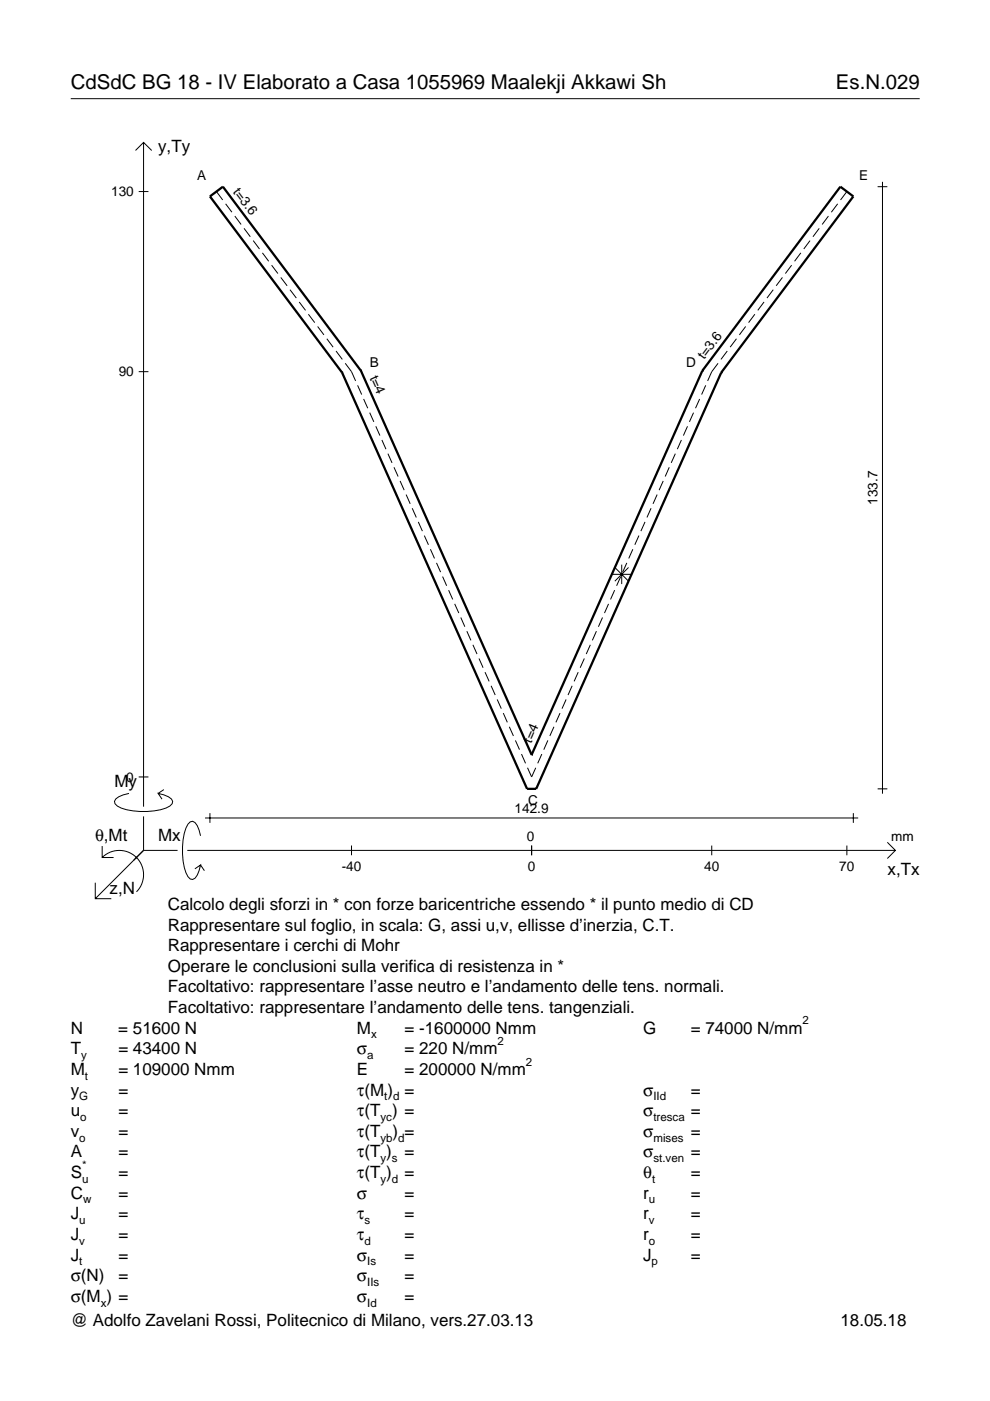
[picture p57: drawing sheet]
<svg xmlns="http://www.w3.org/2000/svg" width="210mm" height="297mm" viewBox="0 0 210 297" stroke-linecap="round" stroke-linejoin="round" font-family="sans-serif">
<defs><g id="words">
<g font-size="4.3">
<text x="15" y="18.9">CdSdC BG 18 - IV Elaborato a Casa 1055969 Maalekji Akkawi Sh</text>
<text x="177.2" y="18.9">Es.N.029</text>
</g>
<g font-size="3.6">
<text x="33.5" y="32.3">y,Ty</text>
<text x="24.3" y="166.9">My</text>
<text x="20.1" y="178.2">θ,Mt</text>
<text x="33.5" y="178.2">Mx</text>
<text x="188.2" y="185.5">x,Tx</text>
<text x="23.2" y="189.6">z,N</text>
<text x="35.6" y="192.9">Calcolo degli sforzi in * con forze baricentriche essendo * il punto medio di CD</text>
<text x="35.6" y="197.3">Rappresentare sul foglio, in scala: G, assi u,v, ellisse d’inerzia, C.T.</text>
<text x="35.6" y="201.7">Rappresentare i cerchi di Mohr</text>
<text x="35.6" y="206">Operare le conclusioni sulla verifica di resistenza in *</text>
<text x="35.6" y="210.4">Facoltativo: rappresentare l’asse neutro e l’andamento delle tens. normali.</text>
<text x="35.6" y="214.8">Facoltativo: rappresentare l’andamento delle tens. tangenziali.</text>
<text x="15" y="219.2">N</text>
<text x="25.1" y="219.2">= 51600 N</text>
<text x="75.7" y="219.2">M</text>
<text x="85.8" y="219.2">= -1600000 Nmm</text>
<text x="136.4" y="219.2">G</text>
<text x="146.5" y="219.2">= 74000 N/mm</text>
<text x="15" y="223.5">T</text>
<text x="15" y="227.9">M</text>
<text x="25.1" y="223.5">= 43400 N</text>
<text x="25.1" y="227.9">= 109000 Nmm</text>
<text x="75.7" y="223.5">σ</text>
<text x="75.7" y="227.9">E</text>
<text x="85.8" y="223.5">= 220 N/mm</text>
<text x="85.8" y="227.9">= 200000 N/mm</text>
<text x="15" y="232.3">y</text>
<text x="25.1" y="232.3">=</text>
<text x="75.7" y="232.3">τ(M ) =</text>
<text x="136.4" y="232.3">σ</text>
<text x="146.5" y="232.3">=</text>
<text x="15" y="236.7">u</text>
<text x="25.1" y="236.7">=</text>
<text x="75.7" y="236.7">τ(T ) =</text>
<text x="136.4" y="236.7">σ</text>
<text x="146.5" y="236.7">=</text>
<text x="15" y="241">v</text>
<text x="15" y="245.4">A</text>
<text x="25.1" y="241">=</text>
<text x="25.1" y="245.4">=</text>
<text x="75.7" y="245.4">τ(T )</text>
<text x="75.7" y="241">τ(T</text>
<text x="83.3" y="241">) =</text>
<text x="85.8" y="245.4">=</text>
<text x="136.4" y="241">σ</text>
<text x="136.4" y="245.4">σ</text>
<text x="146.5" y="241">=</text>
<text x="146.5" y="245.4">=</text>
<text x="15" y="249.8">S</text>
<text x="25.1" y="249.8">=</text>
<text x="75.7" y="249.8">τ(T )</text>
<text x="85.8" y="249.8">=</text>
<text x="136.4" y="249.8">θ</text>
<text x="146.5" y="249.8">=</text>
<text x="15" y="254.2">C</text>
<text x="25.1" y="254.2">=</text>
<text x="75.7" y="254.2">σ</text>
<text x="85.8" y="254.2">=</text>
<text x="136.4" y="254.2">r</text>
<text x="146.5" y="254.2">=</text>
<text x="15" y="258.5">J</text>
<text x="15" y="262.9">J</text>
<text x="25.1" y="258.5">=</text>
<text x="25.1" y="262.9">=</text>
<text x="75.7" y="258.5">τ</text>
<text x="75.7" y="262.9">τ</text>
<text x="85.8" y="258.5">=</text>
<text x="85.8" y="262.9">=</text>
<text x="136.4" y="258.5">r</text>
<text x="136.4" y="262.9">r</text>
<text x="146.5" y="258.5">=</text>
<text x="146.5" y="262.9">=</text>
<text x="15" y="267.3">J</text>
<text x="25.1" y="267.3">=</text>
<text x="75.7" y="267.3">σ</text>
<text x="85.8" y="267.3">=</text>
<text x="136.4" y="267.3">J</text>
<text x="146.5" y="267.3">=</text>
<text x="15" y="271.7">σ(N)</text>
<text x="25.1" y="271.7">=</text>
<text x="75.7" y="271.7">σ</text>
<text x="85.8" y="271.7">=</text>
<text x="15" y="281.2">@ Adolfo Zavelani Rossi, Politecnico di Milano, vers.27.03.13</text>
<text x="15" y="276">σ(M ) =</text>
<text x="75.7" y="276">σ</text>
<text x="85.8" y="276">=</text>
<text x="178.2" y="281.2">18.05.18</text>
</g>
<g font-size="2.9">
<text x="23.6" y="41.6">130</text>
<text x="41.8" y="38.2">A</text>
<text x="49.3" y="40.6" transform="rotate(53 49.3 40.6)">t=3.6</text>
<text x="182.2" y="38.2">E</text>
<text x="78.4" y="77.8">B</text>
<text x="145.5" y="77.8">D</text>
<text x="149.3" y="76.3" transform="rotate(-53 149.3 76.3)">t=3.6</text>
<text x="25.2" y="79.8">90</text>
<text x="78.3" y="80.1" transform="rotate(66 78.3 80.1)">t=4</text>
<text x="186.1" y="107" transform="rotate(-90 186.1 107)">133.7</text>
<text x="112.6" y="157.7" transform="rotate(-66 112.6 157.7)">t=4</text>
<text x="26.8" y="165.7">0</text>
<text x="109.1" y="172.4">142.9</text>
<text x="112" y="170.7">C</text>
<text x="111.7" y="178.2">0</text>
<text x="189" y="178.2">mm</text>
<text x="72.4" y="184.7">-40</text>
<text x="111.9" y="184.7">0</text>
<text x="149.3" y="184.7">40</text>
<text x="178" y="184.7">70</text>
</g>
<g font-size="2.4">
<text x="78.7" y="220.2">x</text>
<text x="105.5" y="221.5">2</text>
<text x="170.2" y="217.2">2</text>
<text x="17.2" y="224.5">y</text>
<text x="77.9" y="224.5">a</text>
<text x="111.5" y="225.9">2</text>
<text x="16.8" y="233.3">G</text>
<text x="18" y="228.9">t</text>
<text x="81.5" y="233.3">t d</text>
<text x="138.5" y="233.3">IId</text>
<text x="17" y="237.7">o</text>
<text x="80.7" y="237.7">yc</text>
<text x="138.5" y="237.7">tresca</text>
<text x="16.8" y="242">o</text>
<text x="80.7" y="242">yb d</text>
<text x="138.5" y="242">mises</text>
<text x="17.4" y="250.8">u</text>
<text x="17.4" y="247.8">*</text>
<text x="80.7" y="246.4">y s</text>
<text x="80.7" y="250.8">y d</text>
<text x="138.2" y="250.8">t</text>
<text x="138.5" y="246.4">st.ven</text>
<text x="17.6" y="255.2">w</text>
<text x="137.6" y="255.2">u</text>
<text x="16.8" y="259.5">u</text>
<text x="16.8" y="263.9">v</text>
<text x="77.3" y="259.5">s</text>
<text x="77.3" y="263.9">d</text>
<text x="137.6" y="259.5">v</text>
<text x="137.6" y="263.9">o</text>
<text x="16.8" y="268.3">t</text>
<text x="77.9" y="268.3">Is</text>
<text x="138.2" y="268.3">p</text>
<text x="77.9" y="272.7">IIs</text>
<text x="21.4" y="277">x</text>
<text x="77.9" y="277">Id</text>
</g>
</g></defs>
<g fill="none" stroke="#000" stroke-width=".21">
<path d="M15 20.9h180M28.7 31.9l1.7-1.7 1.8 1.7M30.4 30.2v140.8M186.1 39.6h2M187.1 38.6v129.7M29.4 40.6h2.1M45.9 40.6l1.3 1.8M47.8 43.2l1.4 1.8M49.8 45.8l1.3 1.8M51.7 48.4l1.4 1.8M53.7 51l1.3 1.8M55.6 53.6l1.4 1.8"/>
<path d="M57.6 56.2l1.3 1.8M59.5 58.8l1.4 1.8M165.9 58.8l-1.3 1.8M167.8 56.2l-1.3 1.8M169.8 53.6l-1.3 1.8M171.7 51l-1.3 1.8M173.7 48.4l-1.3 1.8M175.6 45.8l-1.3 1.8M177.6 43.2l-1.3 1.8M179.6 40.6l-1.4 1.8M29.4 78.8h2.1M61.5 61.4l1.3 1.8"/>
<path d="M63.4 64l1.4 1.8M65.4 66.6l1.3 1.8M67.3 69.2l1.4 1.8M69.3 71.8l1.3 1.8M71.2 74.4l1.4 1.8M73.2 77l1.3 1.8 .9 2M152.2 77l-1.3 1.8-.9 2M154.2 74.4l-1.3 1.8M156.1 71.8l-1.3 1.8M158.1 69.2l-1.3 1.8M160 66.6l-1.3 1.8M162 64l-1.3 1.8"/>
<path d="M163.9 61.4l-1.3 1.8M75.8 81.7l.9 2M77.1 84.6l.9 2M78.4 87.5l.9 1.9M79.7 90.4l.8 1.9M81 93.3l.8 1.9M82.2 96.2l.9 1.9M83.5 99.1l.9 1.9M141.9 99.1l-.9 1.9M143.2 96.2l-.9 1.9M144.5 93.3l-.9 1.9M145.8 90.4l-.9 1.9"/>
<path d="M147 87.5l-.8 1.9M148.3 84.6l-.8 2M149.6 81.7l-.8 2M84.8 102l.9 1.9M86.1 104.9l.9 1.9M87.4 107.8l.9 1.9M88.7 110.7l.9 1.9M90 113.6l.8 1.9M91.3 116.5l.8 1.9M92.5 119.3l.9 2M131.8 119.7v4.1M132.9 119.3l-.9 2"/>
<path d="M134.2 116.5l-.9 1.9M135.5 113.6l-.9 1.9M136.8 110.7l-.9 1.9M138 107.8l-.8 1.9M139.3 104.9l-.8 1.9M140.6 102l-.9 1.9M93.8 122.2l.9 2M95.1 125.1l.9 2M96.4 128l.9 2M97.7 130.9l.9 2M99 133.8l.8 2M100.3 136.7l.8 2"/>
<path d="M101.6 139.6l.8 2M123.9 139.6l-.9 2M125.2 136.7l-.9 2M126.5 133.8l-.9 2M127.7 130.9l-.8 2M129 128l-.8 2M129.8 121.8h4.1M130.3 125.1l-.9 2M130.4 120.3l2.9 2.9M131.6 122.2l-.9 2M133.3 120.3l-2.9 2.9M102.8 142.5l.9 2"/>
<path d="M104.1 145.4l.9 2M105.4 148.3l.9 2M106.7 151.2l.9 2M108 154.1l.9 1.9M109.3 157l.8 1.9M110.6 159.9l.8 1.9M114.9 159.9l-.9 1.9M116.2 157l-.9 1.9M117.4 154.1l-.8 1.9M118.7 151.2l-.8 2M120 148.3l-.8 2M121.3 145.4l-.9 2"/>
<path d="M122.6 142.5l-.9 2M21.7 179.4v2.4h2.4M27.3 168.2a3.6 3.6 0 0 0-3 1.7l.1 .5a5.6 5.6 0 0 0 3.8 1.5 13.4 13.4 0 0 0 7.8-1l.5-.5 .1-.5a3.6 3.6 0 0 0-3.1-1.7l.8 1.2M29.4 164.7h2.1M30.4 173.1v7.2M34.7 167.4l-1.2 .8M42.5 177.2a3.6 3.6 0 0 0-1.7-3.1l-.5 .2a5.7 5.7 0 0 0-1.5 3.7 13.3 13.3 0 0 0 1 7.9l.5 .5 .5 .1a3.6 3.6 0 0 0 1.7-3.1l-1.2 .8M43.5 173.4h138.5M44.5 172.4v2.1M74.5 179.3v2M111.8 162.8l.9 1.9 .9-1.9M112.7 179.3v2"/>
<path d="M150.9 179.3v2M179.6 179.3v2M180.9 172.4v2.1M186.1 167.3h2M188.1 178.6l1.7 1.7-1.7 1.7M20.2 187.2v3.3h3.4M21.7 181.8a5.1 5.1 0 0 1 7.2 0 5.1 5.1 0 0 1 0 7.3M30.4 180.3l-10.2 10.2M30.4 180.3h7.2M39.7 180.3h150.1M42.5 183.4l.8 1.2"/>
</g>
<path d="M72.5 79h.1M76.5 78.6h.1M76.5 78.6l-29.2-39-2.8 2 28 37.4M76.5 78.6l36.2 81.4M148.9 78.6h.1M148.9 78.6l-36.2 81.4M148.9 78.6l29.3-39 2.7 2-28 37.4M152.9 79h.1M152.9 79l-39.2 88.3h-2l-39.2-88.3M112.7 160h.1" fill="none" stroke="#000" stroke-width=".48"/>
<use href="#words"/>
</svg>
